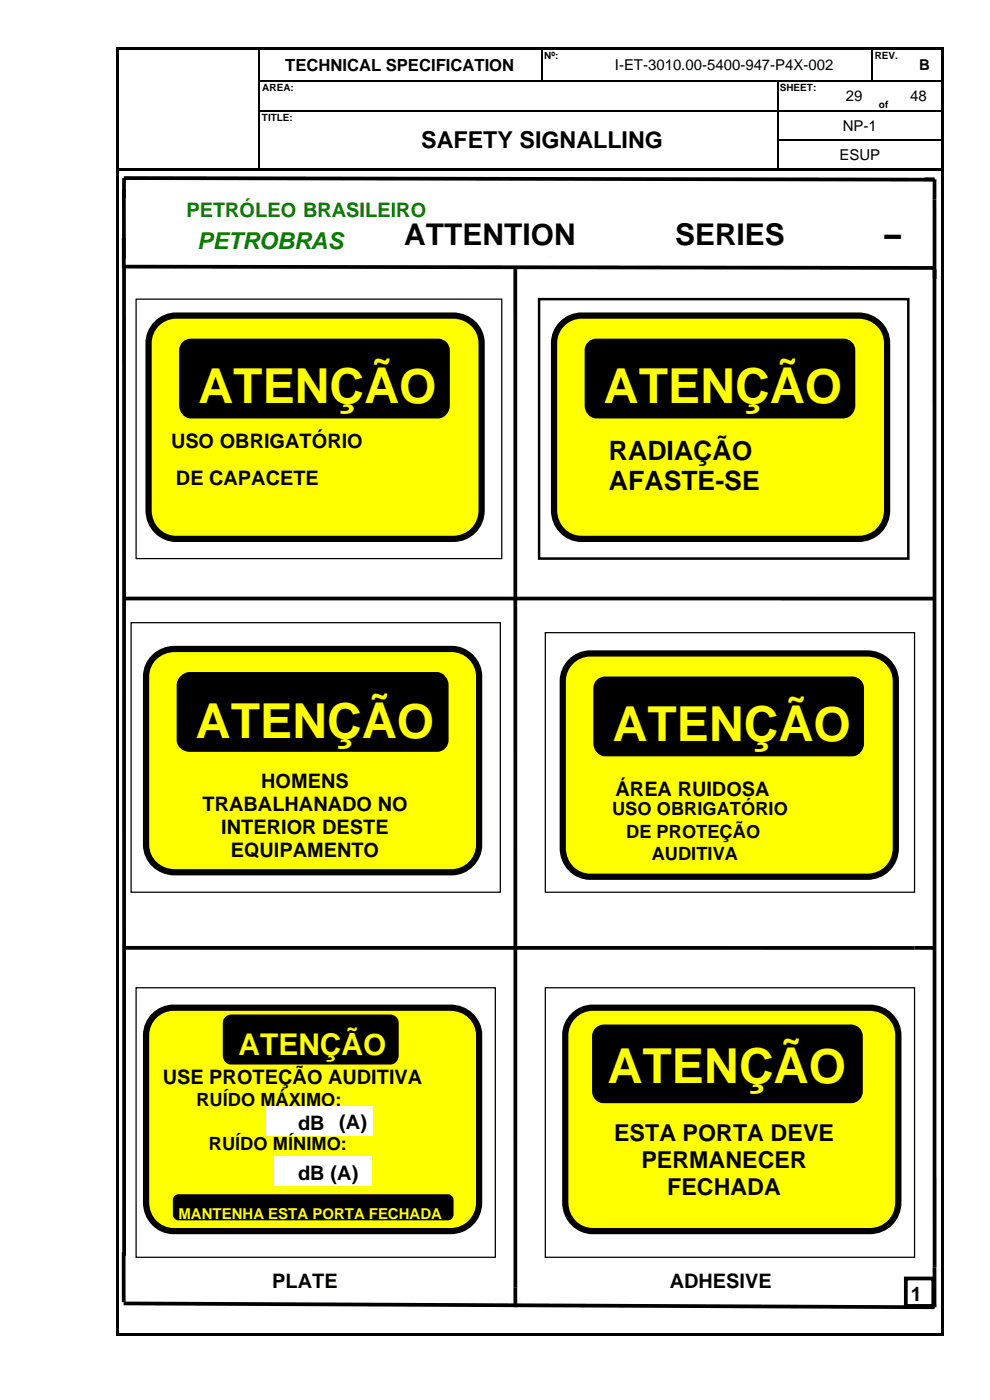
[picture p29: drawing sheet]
<svg xmlns="http://www.w3.org/2000/svg" width="210mm" height="297mm" viewBox="0 0 210 297" stroke-linecap="round" stroke-linejoin="round" font-family="sans-serif">
<defs><g id="words">
<g font-size="10.2" fill="#ff0">
<text x="42.1" y="85.6">ATENÇÃO</text>
<text x="128.1" y="85.6">ATENÇÃO</text>
<text x="41.6" y="156.6">ATENÇÃO</text>
<text x="130" y="157.3">ATENÇÃO</text>
<text x="128.9" y="229.8">ATENÇÃO</text>
</g>
<g font-size="6.3">
<text x="85.8" y="52">ATTENTION</text>
<text x="143.2" y="52">SERIES</text>
<text x="187.6" y="52">–</text>
<text x="84" y="59.3">EXAMPLES:</text>
</g>
<text font-size="6.3" fill="#ff0" x="50.6" y="223.7">ATENÇÃO</text>
<g font-size="5.7">
<text x="129.2" y="97.6">RADIAÇÃO</text>
<text x="129.2" y="104.1">AFASTE-SE</text>
</g>
<g font-size="4.9">
<text x="89.4" y="31.5">SAFETY SIGNALLING</text>
<text x="130.3" y="242.2">ESTA PORTA DEVE</text>
<text x="136.1" y="247.8">PERMANECER</text>
<text x="141.6" y="253.6">FECHADA</text>
</g>
<text font-size="4.9" fill="#008000" x="41.8" y="52.8">PETROBRAS</text>
<g font-size="4.2" fill="#008000">
<text x="39.6" y="46">PETRÓLEO BRASILEIRO</text>
<text x="39.6" y="50.9">S.A.</text>
</g>
<g font-size="4.2">
<text x="36.3" y="95">USO OBRIGATÓRIO</text>
<text x="37.3" y="102.9">DE CAPACETE</text>
<text x="55.4" y="167.3">HOMENS</text>
<text x="43" y="172.1">TRABALHANADO NO</text>
<text x="130.6" y="168.8">ÁREA RUIDOSA</text>
<text x="47" y="177">INTERIOR DESTE</text>
<text x="48.9" y="181.9">EQUIPAMENTO</text>
<text x="34.5" y="230">USE PROTEÇÃO AUDITIVA</text>
<text x="63.2" y="239.8">dB</text>
<text x="72" y="239.5">(A)</text>
<text x="63.2" y="250.4">dB (A)</text>
<text x="57.8" y="273.3">PLATE</text>
<text x="142.1" y="273.3">ADHESIVE</text>
<text x="193.2" y="276">1</text>
</g>
<g font-size="3.9">
<text x="129.9" y="173">USO OBRIGATÓRIO</text>
<text x="132.9" y="177.8">DE PROTEÇÃO</text>
<text x="138.3" y="182.5">AUDITIVA</text>
<text x="41.7" y="234.7">RUÍDO MÁXIMO:</text>
<text x="44.3" y="243.9">RUÍDO MÍNIMO:</text>
</g>
<text font-size="3.5" x="60.5" y="15">TECHNICAL SPECIFICATION</text>
<g font-size="3.2">
<text x="130.4" y="14.9">I-ET-3010.00-5400-947-P4X-002</text>
<text x="195" y="14.9">B</text>
<text x="179.4" y="21.4">29</text>
<text x="193.1" y="21.4">48</text>
<text x="178.8" y="27.7">NP-1</text>
<text x="178.1" y="34">ESUP</text>
</g>
<text font-size="3.2" fill="#ff0" x="37.9" y="258.6">MANTENHA ESTA PORTA FECHADA</text>
<g font-size="2.1">
<text x="115.5" y="12.5">Nº:</text>
<text x="185.6" y="12.5">REV.</text>
<text x="55.7" y="19.3">AREA:</text>
<text x="165.4" y="19.3">SHEET:</text>
<text x="186.5" y="22.9">of</text>
<text x="55.5" y="25.6">TITLE:</text>
</g>
</g></defs>
<g fill="#000">
<path d="M24.7 10h.5v.5h-.5z" fill-rule="evenodd"/>
<path d="M24.7 10h.5v.5h-.5z" fill-rule="evenodd"/>
<path d="M24.7 10.5h.5v6.5h-.5z" fill-rule="evenodd"/>
<path d="M24.7 17h.5v.3h-.5z" fill-rule="evenodd"/>
<path d="M25.2 10h29.6v.5h-29.6z" fill-rule="evenodd"/>
<path d="M54.8 10h.5v.5h-.5z" fill-rule="evenodd"/>
<path d="M54.8 17h.3v.3h-.3z" fill-rule="evenodd"/>
<path d="M55.3 10h59.5v.5h-59.5z" fill-rule="evenodd"/>
<path d="M114.8 10h.6v.5h-.6z" fill-rule="evenodd"/>
<path d="M114.8 17h.3v.3h-.3z" fill-rule="evenodd"/>
<path d="M115.4 10h7.1v.5h-7.1z" fill-rule="evenodd"/>
<path d="M122.5 10h.5v.5h-.5z" fill-rule="evenodd"/>
<path d="M122.5 17h.2v.3h-.2z" fill-rule="evenodd"/>
<path d="M123 10h61.9v.5h-61.9z" fill-rule="evenodd"/>
<path d="M164.8 17.3h.3z" fill-rule="evenodd"/>
<path d="M164.8 17h.3v.3h-.3z" fill-rule="evenodd"/>
<path d="M177.5 17h.3v.3h-.3z" fill-rule="evenodd"/>
<path d="M184.9 10h.5v.5h-.5z" fill-rule="evenodd"/>
<path d="M184.9 17h.2v.3h-.2z" fill-rule="evenodd"/>
<path d="M185.1 17h.3v.3h-.3z" fill-rule="evenodd"/>
<path d="M185.4 10h7.1v.5h-7.1z" fill-rule="evenodd"/>
<path d="M190 17h.2v.3h-.2z" fill-rule="evenodd"/>
<path d="M192.5 10h.5v.5h-.5z" fill-rule="evenodd"/>
<path d="M192.5 17h.3v.3h-.3z" fill-rule="evenodd"/>
<path d="M193 10h6.8v.5h-6.8z" fill-rule="evenodd"/>
<path d="M199.8 10h.5v.5h-.5z" fill-rule="evenodd"/>
<path d="M199.8 10h.5v.5h-.5z" fill-rule="evenodd"/>
<path d="M199.8 10.5h.5v6.5h-.5z" fill-rule="evenodd"/>
<path d="M199.8 17h.5v.3h-.5z" fill-rule="evenodd"/>
<path d="M24.7 17.3h.5v6h-.5z" fill-rule="evenodd"/>
<path d="M24.7 23.3h.5v.3h-.5z" fill-rule="evenodd"/>
<path d="M24.7 23.6h.5v6h-.5z" fill-rule="evenodd"/>
<path d="M24.7 29.6h.5v.2h-.5z" fill-rule="evenodd"/>
<path d="M24.7 29.8h.5v6h-.5z" fill-rule="evenodd"/>
<path d="M24.7 35.8h.5v.5h-.5z" fill-rule="evenodd"/>
<path d="M25.2 35.8h29.6v.5h-29.6z" fill-rule="evenodd"/>
<path d="M54.8 23.3h.3v.3h-.3z" fill-rule="evenodd"/>
<path d="M54.8 29.6h.3v.2h-.3z" fill-rule="evenodd"/>
<path d="M54.8 35.8h.5v.5h-.5z" fill-rule="evenodd"/>
<path d="M55.3 35.8h10v.5h-10z" fill-rule="evenodd"/>
<path d="M65.3 23.3h.2v.3h-.2z" fill-rule="evenodd"/>
<path d="M65.3 35.8h.5v.5h-.5z" fill-rule="evenodd"/>
<path d="M65.8 35.8h99v.5h-99z" fill-rule="evenodd"/>
<path d="M164.8 23.3h.3v.3h-.3z" fill-rule="evenodd"/>
<path d="M164.8 29.6h.3v.2h-.3z" fill-rule="evenodd"/>
<path d="M164.8 35.8h.6v.5h-.6z" fill-rule="evenodd"/>
<path d="M165.4 35.8h34.4v.5h-34.4z" fill-rule="evenodd"/>
<path d="M177.5 23.3h.3v.3h-.3z" fill-rule="evenodd"/>
<path d="M185 23.3h.2v.3h-.2z" fill-rule="evenodd"/>
<path d="M190 23.3h.2v.3h-.2z" fill-rule="evenodd"/>
<path d="M199.8 17.3h.5v6h-.5z" fill-rule="evenodd"/>
<path d="M199.8 23.3h.5v.3h-.5z" fill-rule="evenodd"/>
<path d="M199.8 23.6h.5v6h-.5z" fill-rule="evenodd"/>
<path d="M199.8 29.6h.5v.2h-.5z" fill-rule="evenodd"/>
<path d="M199.8 29.8h.5v6h-.5z" fill-rule="evenodd"/>
<path d="M199.8 35.8h.5v.5h-.5z" fill-rule="evenodd"/>
<path d="M24.7 36.3h.5v246.6h-.5z" fill-rule="evenodd"/>
<path d="M24.7 282.9h.5v.5h-.5z" fill-rule="evenodd"/>
<path d="M24.7 282.9h.5v.5h-.5z" fill-rule="evenodd"/>
<path d="M25.2 282.9h174.6v.5h-174.6z" fill-rule="evenodd"/>
<path d="M199.8 36.3h.5v246.6h-.5z" fill-rule="evenodd"/>
<path d="M199.8 282.9h.5v.5h-.5z" fill-rule="evenodd"/>
<path d="M199.8 282.9h.5v.5h-.5z" fill-rule="evenodd"/>
</g>
<g fill="none" stroke="#000" stroke-width=".25">
<path d="M54.9 10.5v6.5M54.9 17.3v6M55.1 17.1h59.7M115 10.5v6.5M115.1 17.1h7.4M122.7 17.1h42.1M165 17.3v6M165.1 17.1h12.4M177.8 17.1h7.1M185 10.5v6.5M185.4 17.1h4.6M190.2 17.1h2.3"/>
<path d="M192.8 17.1h7M54.9 23.6v6M54.9 29.8v6M55.1 23.5h10.2M65.5 23.5h99.3M165 23.6v6M165 29.8v6M165.1 23.5h12.4M165.1 29.7h34.7M177.8 23.5h7.2M185.2 23.5h4.8M190.2 23.5h9.6"/>
</g>
<g fill="none" stroke="#000" stroke-width=".79" stroke-linecap="butt">
<path d="M196.1 38l2.2 .1M198.3 38.1l-172-.3v4.2M198.3 38v21.2M26.2 50.5l.1 6.4M26.3 56.6l171.7 .3M26.3 40.2v14.8M26.3 56.9v209.6M109.3 57.1v216M198.3 57.1v211.8M26.3 127h172M26.3 201.1h172M26.2 276.5l172.1 .9"/>
<path d="M26.2 265.7v10.6M109.3 273.1v4.2"/>
</g>
<path d="M32.7 139.4a6.2 6.2 0 0 1 4.4-1.7h58.7a5.9 5.9 0 0 1 5.9 5.8v35.7a5.9 5.9 0 0 1-5.9 5.9h-58.7a5.9 5.9 0 0 1-6.1-5.9v-35.7a5.7 5.7 0 0 1 1.7-4.1z" fill-rule="evenodd" fill="#ff0"/>
<path d="M32.7 139.4a6.2 6.2 0 0 1 4.4-1.7h58.7a5.9 5.9 0 0 1 5.9 5.8v35.7a5.9 5.9 0 0 1-5.9 5.9h-58.7a5.9 5.9 0 0 1-6.1-5.9v-35.7a5.7 5.7 0 0 1 1.7-4.1zM38.8 143.9l.9-.6 .6-.1h52.4a2.04 2.04 0 0 1 1.8 2.2v11.6a1.81 1.81 0 0 1-1.8 1.9h-52.4a2.04 2.04 0 0 1-2.2-1.9v-11.6l.1-.6z" fill="none" stroke="#000" stroke-width="1.3"/>
<path d="M38.8 143.9l.9-.6 .6-.1h52.4a2.04 2.04 0 0 1 1.8 2.2v11.6a1.81 1.81 0 0 1-1.8 1.9h-52.4a2.04 2.04 0 0 1-2.2-1.9v-11.6l.1-.6z" fill-rule="evenodd" fill="#000"/>
<path d="M27.8 132.1h78.4v57.2h-78.4z" fill="none" stroke="#000" stroke-width=".26"/>
<path d="M121.6 215.5a5.8 5.8 0 0 1 4.1-1.7h58.8a5.9 5.9 0 0 1 6.1 5.8v35.5a6 6 0 0 1-6.1 6.1h-58.8a5.9 5.9 0 0 1-5.8-6.1v-35.5a5.8 5.8 0 0 1 1.7-4.1z" fill-rule="evenodd" fill="#ff0"/>
<path d="M121.6 215.5a5.8 5.8 0 0 1 4.1-1.7h58.8a5.9 5.9 0 0 1 6.1 5.8v35.5a6 6 0 0 1-6.1 6.1h-58.8a5.9 5.9 0 0 1-5.8-6.1v-35.5a5.8 5.8 0 0 1 1.7-4.1zM126.8 218.6l.8-.5 .5-.1h52.4a1.81 1.81 0 0 1 1.9 1.9v11.6a1.81 1.81 0 0 1-1.9 1.9h-52.4a1.81 1.81 0 0 1-1.8-1.9v-11.6v-.5z" fill="none" stroke="#000" stroke-width="1.3"/>
<path d="M126.8 218.6l.8-.5 .5-.1h52.4a1.81 1.81 0 0 1 1.9 1.9v11.6a1.81 1.81 0 0 1-1.9 1.9h-52.4a1.81 1.81 0 0 1-1.8-1.9v-11.6v-.5z" fill-rule="evenodd" fill="#000"/>
<path d="M28.9 63.5h77.6v55h-77.6zM115.7 209.6h78.3v57.2h-78.3z" fill="none" stroke="#000" stroke-width=".26"/>
<path d="M33.2 68.7a5.8 5.8 0 0 1 4.1-1.7h58.8a5.9 5.9 0 0 1 6.1 5.8v35.4a6 6 0 0 1-6.1 6.1h-58.8a5.9 5.9 0 0 1-5.8-6.1v-35.4a5.8 5.8 0 0 1 1.7-4.1z" fill-rule="evenodd" fill="#ff0"/>
<path d="M33.2 68.7a5.8 5.8 0 0 1 4.1-1.7h58.8a5.9 5.9 0 0 1 6.1 5.8v35.4a6 6 0 0 1-6.1 6.1h-58.8a5.9 5.9 0 0 1-5.8-6.1v-35.4a5.8 5.8 0 0 1 1.7-4.1zM39.2 73l.8-.4 .5-.1h52.4a1.81 1.81 0 0 1 1.9 1.9v11.6a2.04 2.04 0 0 1-1.9 2.1h-52.4a2.04 2.04 0 0 1-1.8-2.1v-11.6v-.5z" fill="none" stroke="#000" stroke-width="1.3"/>
<path d="M39.2 73l.8-.4 .5-.1h52.4a1.81 1.81 0 0 1 1.9 1.9v11.6a2.04 2.04 0 0 1-1.9 2.1h-52.4a2.04 2.04 0 0 1-1.8-2.1v-11.6v-.5z" fill-rule="evenodd" fill="#000"/>
<path d="M119.3 68.7a5.8 5.8 0 0 1 4.1-1.7h58.7a5.9 5.9 0 0 1 6.1 5.8v35.4a6 6 0 0 1-6.1 6.1h-58.7a5.9 5.9 0 0 1-5.9-6.1v-35.4a5.8 5.8 0 0 1 1.8-4.1z" fill-rule="evenodd" fill="#ff0"/>
<path d="M119.3 68.7a5.8 5.8 0 0 1 4.1-1.7h58.7a5.9 5.9 0 0 1 6.1 5.8v35.4a6 6 0 0 1-6.1 6.1h-58.7a5.9 5.9 0 0 1-5.9-6.1v-35.4a5.8 5.8 0 0 1 1.8-4.1zM125.2 73l.8-.4 .5-.1h52.4a1.81 1.81 0 0 1 1.9 1.9v11.6a2.04 2.04 0 0 1-1.9 2.1h-52.4a2.04 2.04 0 0 1-1.8-2.1v-11.6l.1-.5z" fill="none" stroke="#000" stroke-width="1.3"/>
<path d="M125.2 73l.8-.4 .5-.1h52.4a1.81 1.81 0 0 1 1.9 1.9v11.6a2.04 2.04 0 0 1-1.9 2.1h-52.4a2.04 2.04 0 0 1-1.8-2.1v-11.6l.1-.5z" fill-rule="evenodd" fill="#000"/>
<path d="M114.4 63.5h78.3v55h-78.3z" fill="none" stroke="#000" stroke-width=".53"/>
<path d="M121.1 140.4a5.8 5.8 0 0 1 4.1-1.8h58.8a5.9 5.9 0 0 1 6.1 5.9v35.4a6 6 0 0 1-6.1 6.1h-58.8a5.9 5.9 0 0 1-5.8-6.1v-35.4a5.8 5.8 0 0 1 1.7-4.1z" fill-rule="evenodd" fill="#ff0"/>
<path d="M121.1 140.4a5.8 5.8 0 0 1 4.1-1.8h58.8a5.9 5.9 0 0 1 6.1 5.9v35.4a6 6 0 0 1-6.1 6.1h-58.8a5.9 5.9 0 0 1-5.8-6.1v-35.4a5.8 5.8 0 0 1 1.7-4.1zM127.1 144.7l.8-.4 .5-.1h52.4a1.81 1.81 0 0 1 1.9 1.8v11.7a2.04 2.04 0 0 1-1.9 2.1h-52.4a2.04 2.04 0 0 1-1.9-2.1v-11.7l.1-.5z" fill="none" stroke="#000" stroke-width="1.3"/>
<path d="M127.1 144.7l.8-.4 .5-.1h52.4a1.81 1.81 0 0 1 1.9 1.8v11.7a2.04 2.04 0 0 1-1.9 2.1h-52.4a2.04 2.04 0 0 1-1.9-2.1v-11.7l.1-.5z" fill-rule="evenodd" fill="#000"/>
<path d="M115.7 134.2h78.3v55.1h-78.3z" fill="none" stroke="#000" stroke-width=".26"/>
<path d="M32.7 215.5a5.8 5.8 0 0 1 4.1-1.7h58.8a5.9 5.9 0 0 1 6.1 5.8v35.5a6 6 0 0 1-6.1 6.1h-58.8a5.9 5.9 0 0 1-5.8-6.1v-35.5a5.8 5.8 0 0 1 1.7-4.1z" fill-rule="evenodd" fill="#ff0"/>
<path d="M32.7 215.5a5.8 5.8 0 0 1 4.1-1.7h58.8a5.9 5.9 0 0 1 6.1 5.8v35.5a6 6 0 0 1-6.1 6.1h-58.8a5.9 5.9 0 0 1-5.8-6.1v-35.5a5.8 5.8 0 0 1 1.7-4.1zM48.4 216.1l.6-.2h33.9a1.13 1.13 0 0 1 1 1.1v6.9a1.24 1.24 0 0 1-1 1.3h-33.9a1.19 1.19 0 0 1-1.1-1.3v-6.9zM37.4 254.3l.5-.3h57.1l.3 .1 .3 .5v3.1l-.3 .5-.3 .1h-57.1l-.5-.3-.1-.3z" fill="none" stroke="#000" stroke-width="1.3"/>
<g fill="#000">
<path d="M48.4 216.1l.6-.2h33.9a1.13 1.13 0 0 1 1 1.1v6.9a1.24 1.24 0 0 1-1 1.3h-33.9a1.19 1.19 0 0 1-1.1-1.3v-6.9z" fill-rule="evenodd"/>
<path d="M37.4 254.3l.5-.3h57.1l.3 .1 .3 .5v3.1l-.3 .5-.3 .1h-57.1l-.5-.3-.1-.3z" fill-rule="evenodd"/>
</g>
<path d="M28.9 209.6h76.2v57.2h-76.2z" fill="none" stroke="#000" stroke-width=".26"/>
<g fill="#fff">
<path d="M56.4 234.7h22.6v6.4h-22.6z" fill-rule="evenodd"/>
<path d="M58.2 245.3h20.8v6.4h-20.8z" fill-rule="evenodd"/>
</g>
<path d="M198.3 268.9v8.4" fill="none" stroke="#000" stroke-width=".79" stroke-linecap="butt"/>
<path d="M192.2 271.3h5.8v5.8h-5.8z" fill-rule="evenodd" fill="#fff"/>
<path d="M192.2 271.3h5.8v5.8h-5.8z" fill="none" stroke="#000" stroke-width=".79"/>
<use href="#words"/>
</svg>
